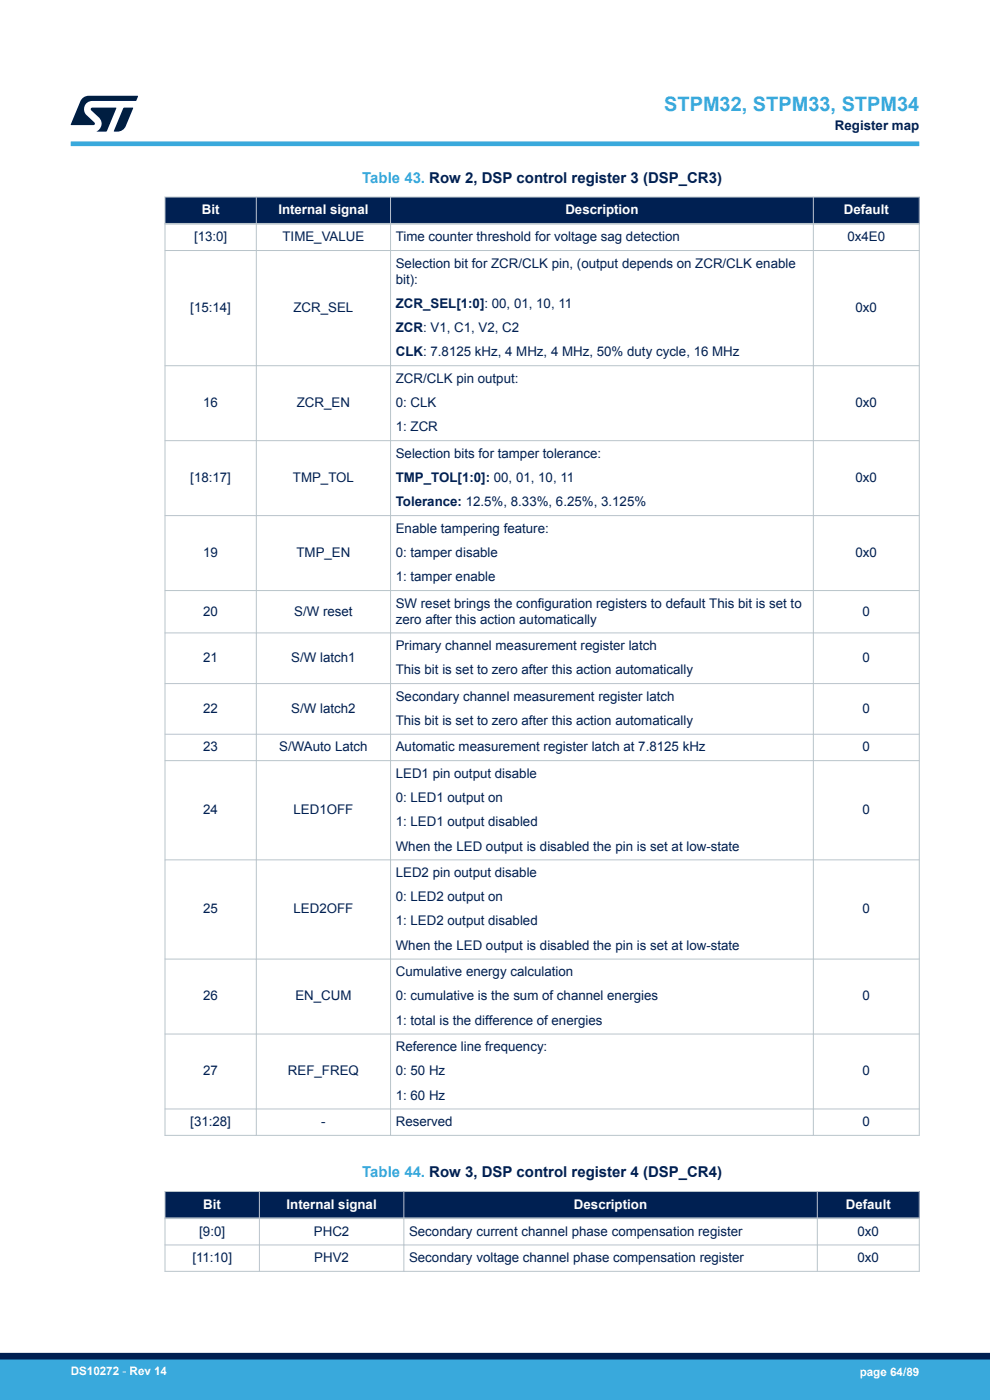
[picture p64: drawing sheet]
<svg xmlns="http://www.w3.org/2000/svg" width="210mm" height="297mm" viewBox="0 0 210 297" stroke-linecap="round" stroke-linejoin="round" font-family="sans-serif">
<defs><g id="words">
<text font-size="4.2" fill="#39a9dc" x="140.9" y="23.5">STPM32, STPM33, STPM34</text>
<g font-size="3.2" fill="#39a9dc">
<text x="76.8" y="38.8">Table 43. Row 2, DSP control register 3 (DSP_CR3)</text>
<text x="76.8" y="249.8">Table 44. Row 3, DSP control register 4 (DSP_CR4)</text>
</g>
<g font-size="2.8" fill="#002052">
<text x="177.1" y="27.5">Register map</text>
<text x="41.2" y="51.2">[13:0]</text>
<text x="59.9" y="51.2">TIME_VALUE</text>
<text x="84" y="51.2">Time counter threshold for voltage sag detection</text>
<text x="179.8" y="51.2">0x4E0</text>
<text x="84" y="56.8">Selection bit for ZCR/CLK pin, (output depends on ZCR/CLK enable</text>
<text x="84" y="60.1">bit):</text>
<text x="84" y="65.3">ZCR_SEL[1:0]: 00, 01, 10, 11</text>
<text x="40.4" y="66.2">[15:14]</text>
<text x="62.3" y="66.2">ZCR_SEL</text>
<text x="84" y="70.4">ZCR: V1, C1, V2, C2</text>
<text x="181.5" y="66.2">0x0</text>
<text x="84" y="75.6">CLK: 7.8125 kHz, 4 MHz, 4 MHz, 50% duty cycle, 16 MHz</text>
<text x="84" y="81.2">ZCR/CLK pin output:</text>
<text x="43.1" y="86.3">16</text>
<text x="63" y="86.3">ZCR_EN</text>
<text x="84" y="86.3">0: CLK</text>
<text x="181.5" y="86.3">0x0</text>
<text x="84" y="91.5">1: ZCR</text>
<text x="84" y="97.1">Selection bits for tamper tolerance:</text>
<text x="40.4" y="102.2">[18:17]</text>
<text x="62.1" y="102.2">TMP_TOL</text>
<text x="84" y="102.2">TMP_TOL[1:0]: 00, 01, 10, 11</text>
<text x="84" y="107.4">Tolerance: 12.5%, 8.33%, 6.25%, 3.125%</text>
<text x="181.5" y="102.2">0x0</text>
<text x="84" y="113">Enable tampering feature:</text>
<text x="43.1" y="118.1">19</text>
<text x="62.9" y="118.1">TMP_EN</text>
<text x="84" y="118.1">0: tamper disable</text>
<text x="181.5" y="118.1">0x0</text>
<text x="84" y="123.3">1: tamper enable</text>
<text x="43.1" y="130.6">20</text>
<text x="62.4" y="130.6">S/W reset</text>
<text x="84" y="128.9">SW reset brings the configuration registers to default This bit is set to</text>
<text x="183" y="130.6">0</text>
<text x="84" y="132.3">zero after this action automatically</text>
<text x="84" y="137.9">Primary channel measurement register latch</text>
<text x="43.1" y="140.5">21</text>
<text x="61.8" y="140.5">S/W latch1</text>
<text x="84" y="143">This bit is set to zero after this action automatically</text>
<text x="183" y="140.5">0</text>
<text x="84" y="148.6">Secondary channel measurement register latch</text>
<text x="43.1" y="151.2">22</text>
<text x="61.8" y="151.2">S/W latch2</text>
<text x="84" y="153.8">This bit is set to zero after this action automatically</text>
<text x="183" y="151.2">0</text>
<text x="43.1" y="159.4">23</text>
<text x="59.2" y="159.4">S/WAuto Latch</text>
<text x="84" y="159.4">Automatic measurement register latch at 7.8125 kHz</text>
<text x="183" y="159.4">0</text>
<text x="84" y="165">LED1 pin output disable</text>
<text x="43.1" y="172.7">24</text>
<text x="62.3" y="172.7">LED1OFF</text>
<text x="84" y="170.1">0: LED1 output on</text>
<text x="183" y="172.7">0</text>
<text x="84" y="175.3">1: LED1 output disabled</text>
<text x="84" y="180.4">When the LED output is disabled the pin is set at low-state</text>
<text x="84" y="186">LED2 pin output disable</text>
<text x="84" y="191.2">0: LED2 output on</text>
<text x="43.1" y="193.8">25</text>
<text x="62.3" y="193.8">LED2OFF</text>
<text x="84" y="196.3">1: LED2 output disabled</text>
<text x="183" y="193.8">0</text>
<text x="84" y="201.5">When the LED output is disabled the pin is set at low-state</text>
<text x="84" y="207.1">Cumulative energy calculation</text>
<text x="43.1" y="212.2">26</text>
<text x="62.7" y="212.2">EN_CUM</text>
<text x="84" y="212.2">0: cumulative is the sum of channel energies</text>
<text x="183" y="212.2">0</text>
<text x="84" y="217.4">1: total is the difference of energies</text>
<text x="84" y="223">Reference line frequency:</text>
<text x="43.1" y="228.1">27</text>
<text x="61.1" y="228.1">REF_FREQ</text>
<text x="84" y="228.1">0: 50 Hz</text>
<text x="84" y="233.3">1: 60 Hz</text>
<text x="183" y="228.1">0</text>
<text x="40.4" y="238.9">[31:28]</text>
<text x="68.1" y="238.9">-</text>
<text x="84" y="238.9">Reserved</text>
<text x="183" y="238.9">0</text>
<text x="42.3" y="262.1">[9:0]</text>
<text x="66.6" y="262.1">PHC2</text>
<text x="86.8" y="262.1">Secondary current channel phase compensation register</text>
<text x="181.9" y="262.1">0x0</text>
<text x="40.8" y="267.7">[11:10]</text>
<text x="66.7" y="267.7">PHV2</text>
<text x="86.8" y="267.7">Secondary voltage channel phase compensation register</text>
<text x="181.9" y="267.7">0x0</text>
</g>
<g font-size="2.8" fill="#fff">
<text x="42.8" y="45.4">Bit</text>
<text x="59" y="45.4">Internal signal</text>
<text x="119.9" y="45.4">Description</text>
<text x="179" y="45.4">Default</text>
<text x="43.1" y="256.4">Bit</text>
<text x="60.8" y="256.4">Internal signal</text>
<text x="121.8" y="256.4">Description</text>
<text x="179.4" y="256.4">Default</text>
</g>
<g font-size="2.5" fill="#fff">
<text x="15" y="291.6">DS10272 - Rev 14</text>
<text x="182.4" y="291.9">page 64/89</text>
</g>
</g></defs>
<g fill="#002052">
<path d="M35 41.8h160v5.7h-160z" fill-rule="evenodd"/>
<path d="M35 41.8h160v5.7h-160z" fill-rule="evenodd"/>
</g>
<g fill="none" stroke="#b9c4ca" stroke-width=".21">
<path d="M34.9 41.8h160.2M34.9 53.1h160.2M35 41.7v199.3M54.4 41.7v199.3M82.8 41.7v199.3M172.5 41.7v199.3M195 41.7v199.3M34.9 77.6h160.2M34.9 93.5h160.2M34.9 109.4h160.2M34.9 125.3h160.2M34.9 134.3h160.2"/>
<path d="M34.9 145h160.2M34.9 155.8h160.2M34.9 161.4h160.2M34.9 182.4h160.2M34.9 203.5h160.2M34.9 219.4h160.2M34.9 235.3h160.2M34.9 240.9h160.2"/>
</g>
<path d="M34.9 47.5h160.2" fill="none" stroke="#b9c4ca" stroke-width=".35"/>
<g fill="#002052">
<path d="M35 252.8h160v5.6h-160z" fill-rule="evenodd"/>
<path d="M35 252.8h160v5.6h-160z" fill-rule="evenodd"/>
</g>
<path d="M34.9 252.8h160.2M35 252.7v17.1M55 252.7v17.1M85.7 252.7v17.1M173.4 252.7v17.1M195 252.7v17.1M34.9 264.1h160.2M34.9 269.7h160.2" fill="none" stroke="#b9c4ca" stroke-width=".21"/>
<path d="M34.9 258.4h160.2" fill="none" stroke="#b9c4ca" stroke-width=".35"/>
<path d="M15 30.5h180" fill="none" stroke="#39a9dc" stroke-width="1"/>
<g fill="#001e41">
<path d="M17.6 20.8l1.2-.5 10.5 .1-.5 1h-9.2a1.74 1.74 0 0 0-1.6 1 1.74 1.74 0 0 0 .3 2l1.7 1.6 .1 .2-.1 .3h-5l2.1-5z"/>
<path d="M26.2 22.9h2.1l-1.6 3.9a1.92 1.92 0 0 1-1.8 1.1h-.7l-.1-.1z"/>
<path d="M19.4 22.9l5.2-.1 .1 .1-2.1 5h-2.1a1.85 1.85 0 0 0 .5-2.9l-1.6-1.6-.2-.2z"/>
</g>
<g fill="#39a9dc">
<path d="M0 288.4h210v8.6h-210z" fill-rule="evenodd"/>
<path d="M-.1 288.4h210.2v4.4h-210.2z" fill-rule="evenodd"/>
</g>
<path d="M0 287.7h210" fill="none" stroke="#002052" stroke-width="1.4"/>
<use href="#words"/>
</svg>
